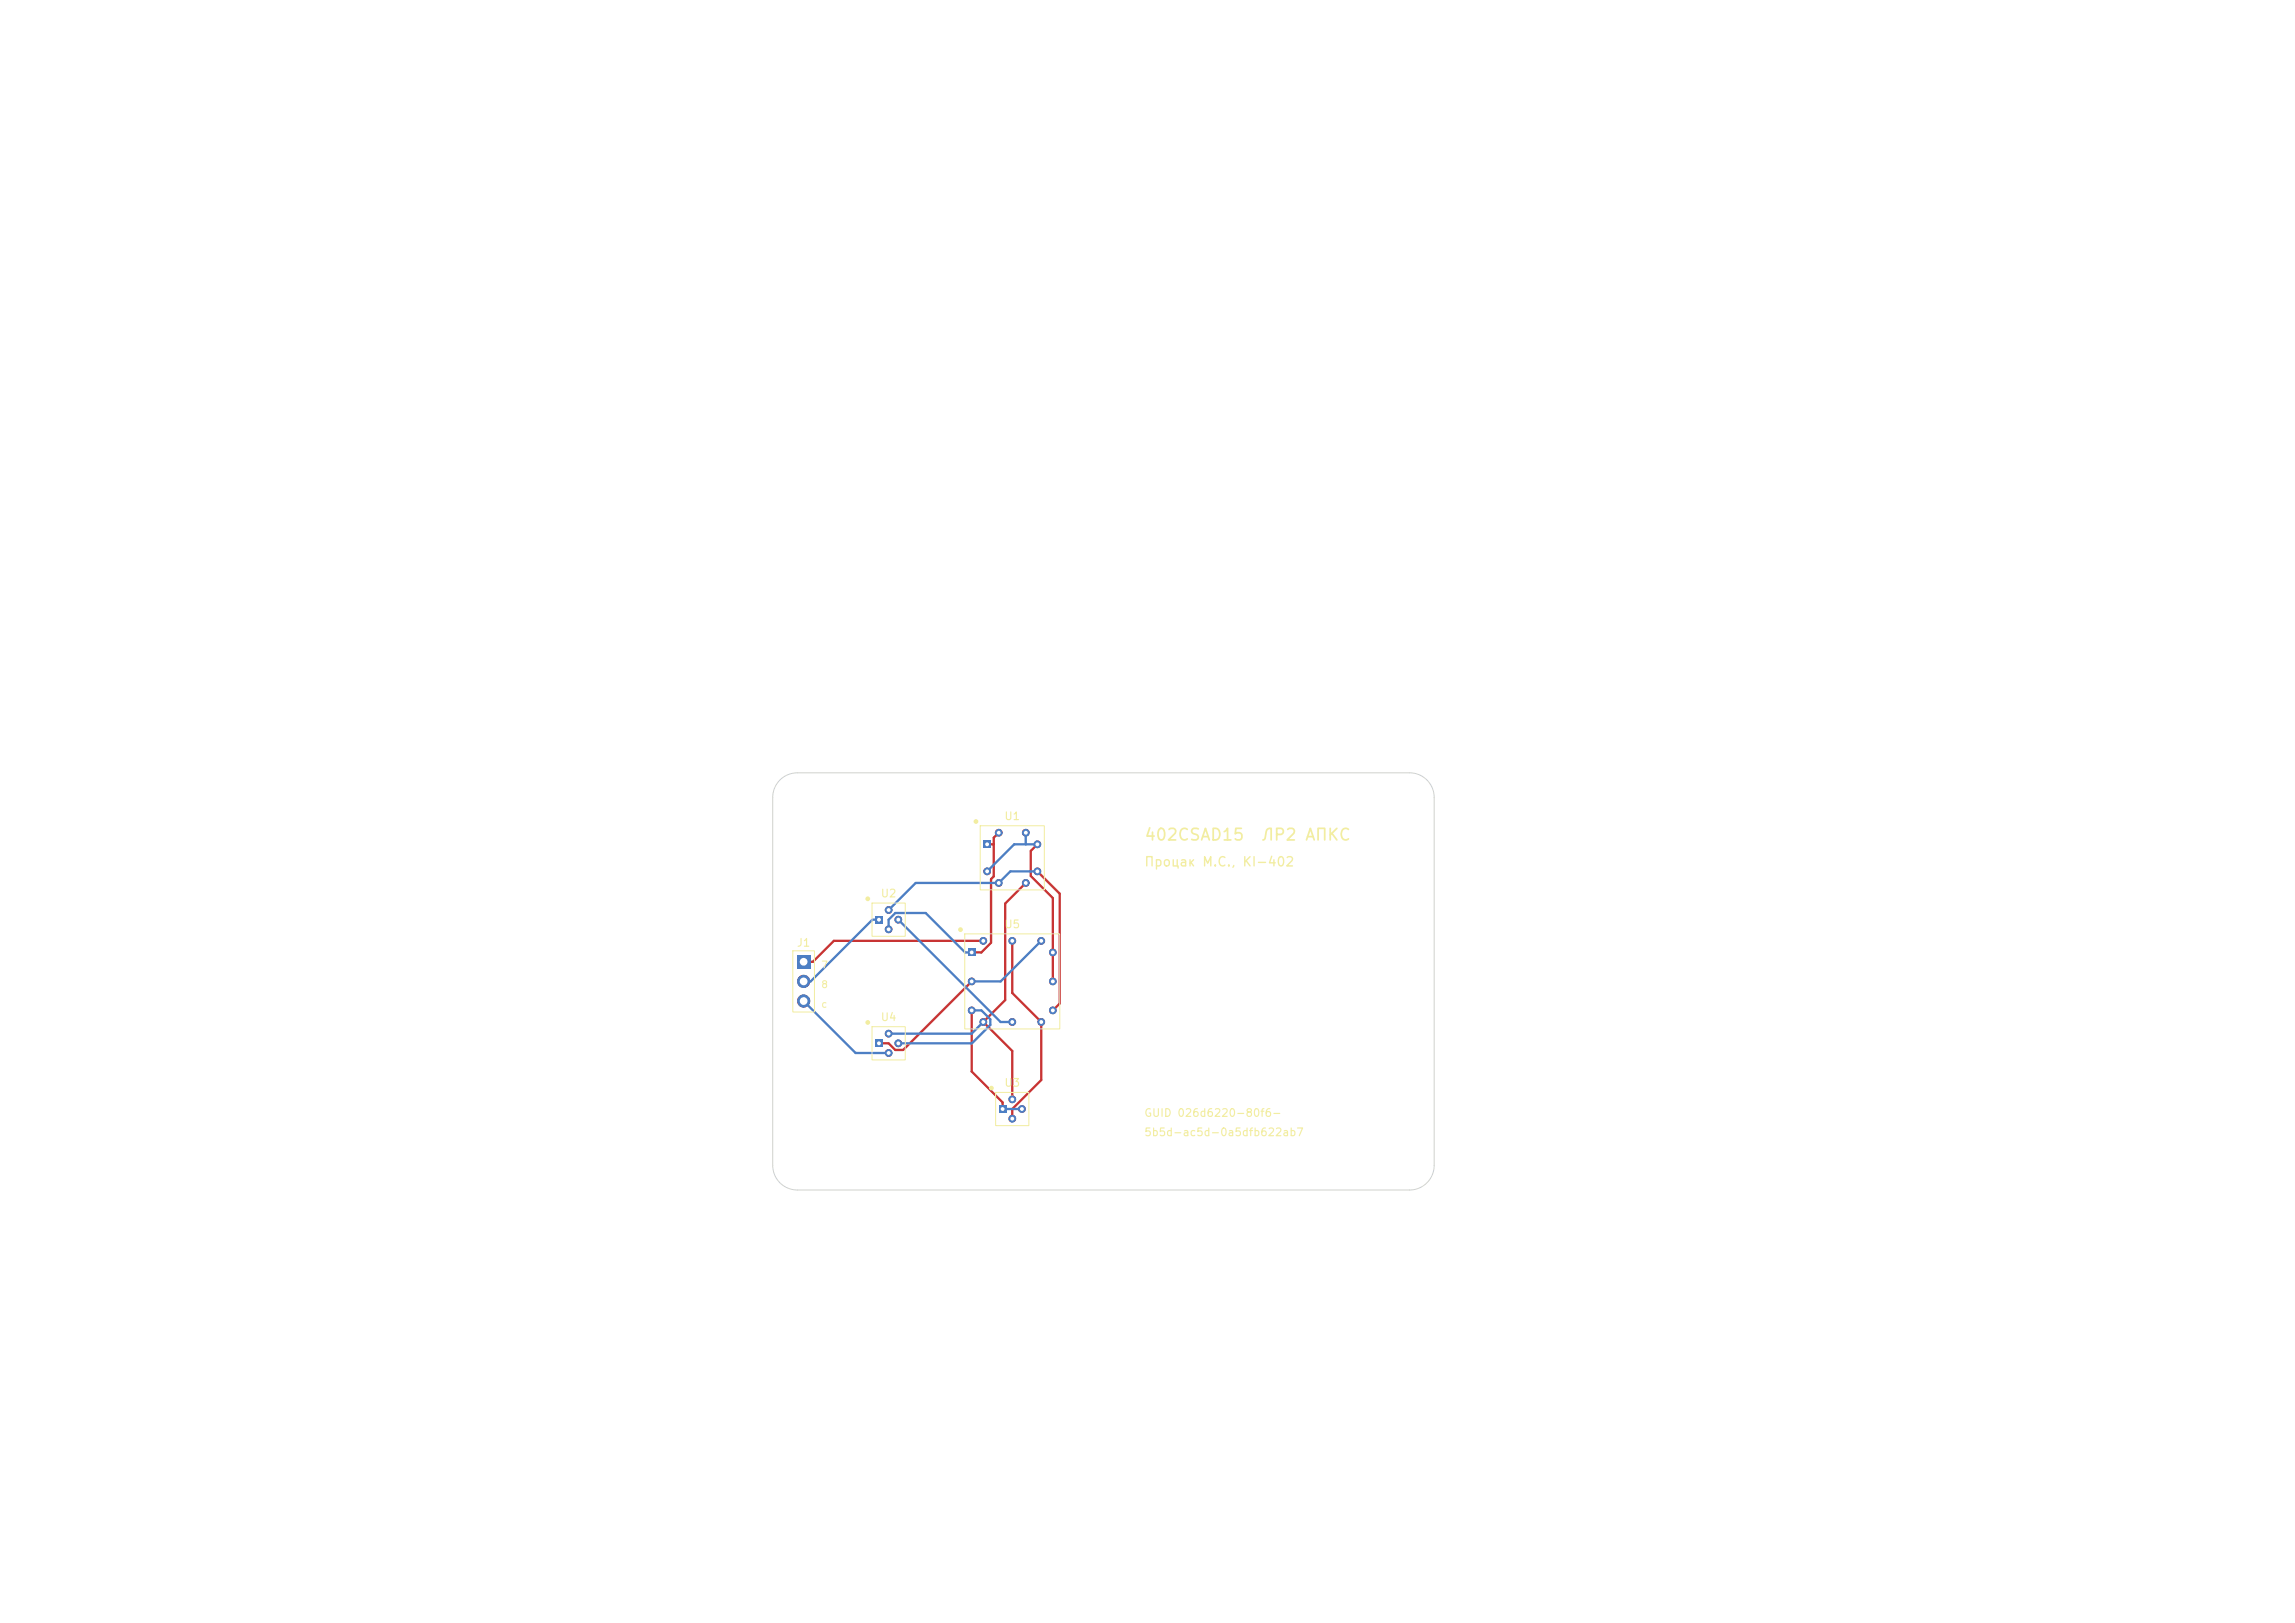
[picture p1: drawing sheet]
<svg xmlns="http://www.w3.org/2000/svg" width="297mm" height="210mm" viewBox="0 0 297 210" stroke-linecap="round" stroke-linejoin="round" font-family="sans-serif">
<defs><g id="words">
<g font-size="1.5" fill="#f2eda1">
<text x="148" y="109.1">402CSAD15</text>
<text x="163.1" y="109.1">ЛР2 АПКС</text>
</g>
<text font-size="1.2" fill="#f2eda1" x="148" y="112.4">Процак М.С., КІ-402</text>
<g font-size="1" fill="#f2eda1">
<text x="129.9" y="106.4">U1</text>
<text x="113.9" y="116.4">U2</text>
<text x="103" y="122.7">J1</text>
<text x="129.9" y="120.3">U5</text>
<text x="113.9" y="132.4">U4</text>
<text x="129.9" y="140.9">U3</text>
<text x="148" y="144.8">GUID 026d6220-80f6-</text>
<text x="148" y="147.3">5b5d-ac5d-0a5dfb622ab7</text>
</g>
<g font-size=".9" fill="#f2eda1">
<text x="106.2" y="125.5">7</text>
<text x="106.2" y="128.1">8</text>
<text x="106.2" y="130.6">c</text>
</g>
</g></defs>
<g fill="#c83434">
<path d="M129.3 143h.9v1h-.9z"/>
<path d="M103.1 123.6h1.7v1.7h-1.7z"/>
<path d="M113.2 118.5h1.1v1h-1.1z"/>
<path d="M113.2 134.5h1.1v1h-1.1z"/>
<path d="M125.2 122.7h1v1h-1z"/>
<path d="M127.2 108.8h1v1h-1z"/>
<circle cx="131" cy="144.7" r=".5"/>
<circle cx="132.3" cy="143.5" r=".5"/>
<circle cx="131" cy="142.3" r=".5"/>
<circle cx="104" cy="127" r=".85"/>
<circle cx="104" cy="129.5" r=".85"/>
<circle cx="115" cy="120.3" r=".5"/>
<circle cx="116.3" cy="119" r=".5"/>
<circle cx="115" cy="117.7" r=".5"/>
<circle cx="115" cy="136.3" r=".5"/>
<circle cx="116.3" cy="135" r=".5"/>
<circle cx="115" cy="133.7" r=".5"/>
<circle cx="125.7" cy="127" r=".5"/>
<circle cx="125.7" cy="130.7" r=".5"/>
<circle cx="127.3" cy="132.2" r=".5"/>
<circle cx="131" cy="132.2" r=".5"/>
<circle cx="134.7" cy="132.2" r=".5"/>
<circle cx="136.3" cy="130.7" r=".5"/>
<circle cx="136.3" cy="127" r=".5"/>
<circle cx="136.3" cy="123.2" r=".5"/>
<circle cx="134.7" cy="121.7" r=".5"/>
<circle cx="131" cy="121.7" r=".5"/>
<circle cx="127.3" cy="121.7" r=".5"/>
<circle cx="127.7" cy="112.7" r=".5"/>
<circle cx="129.2" cy="114.3" r=".5"/>
<circle cx="132.7" cy="114.3" r=".5"/>
<circle cx="134.3" cy="112.7" r=".5"/>
<circle cx="134.2" cy="109.3" r=".5"/>
<circle cx="132.7" cy="107.7" r=".5"/>
<circle cx="129.3" cy="107.7" r=".5"/>
</g>
<path d="M127.8 109.3h.8M129.3 107.8l-.7 .6v5l-.3 .3v8.3l-1.3 1.2h-1.2M132.8 114.3l-2.7 2.6v12.5l-2.9 2.8 3.8 3.8v6.3M134.3 112.8l2.8 2.8v14.2l-.9 .9M134.3 109.3l-.9 .8v3.2l2.8 2.9v10.8M125.8 130.7v7.9l3.9 4v.9M125.8 127l-8.9 8.9h-1l-.9-.9h-1.3M127.2 121.7h-19.3l-2.7 2.8h-1.2M131 121.7v6.8l3.7 3.7v7.6l-3.7 3.7v1.3" fill="none" stroke="#c83434" stroke-width=".3"/>
<g fill="#4d7fc4">
<path d="M129.3 143h.9v1h-.9z"/>
<path d="M103.1 123.6h1.7v1.7h-1.7z"/>
<path d="M113.2 118.5h1.1v1h-1.1z"/>
<path d="M113.2 134.5h1.1v1h-1.1z"/>
<path d="M125.2 122.7h1v1h-1z"/>
<path d="M127.2 108.8h1v1h-1z"/>
<circle cx="131" cy="144.7" r=".5"/>
<circle cx="132.3" cy="143.5" r=".5"/>
<circle cx="131" cy="142.3" r=".5"/>
<circle cx="104" cy="127" r=".85"/>
<circle cx="104" cy="129.5" r=".85"/>
<circle cx="115" cy="120.3" r=".5"/>
<circle cx="116.3" cy="119" r=".5"/>
<circle cx="115" cy="117.7" r=".5"/>
<circle cx="115" cy="136.3" r=".5"/>
<circle cx="116.3" cy="135" r=".5"/>
<circle cx="115" cy="133.7" r=".5"/>
<circle cx="125.7" cy="127" r=".5"/>
<circle cx="125.7" cy="130.7" r=".5"/>
<circle cx="127.3" cy="132.2" r=".5"/>
<circle cx="131" cy="132.2" r=".5"/>
<circle cx="134.7" cy="132.2" r=".5"/>
<circle cx="136.3" cy="130.7" r=".5"/>
<circle cx="136.3" cy="127" r=".5"/>
<circle cx="136.3" cy="123.2" r=".5"/>
<circle cx="134.7" cy="121.7" r=".5"/>
<circle cx="131" cy="121.7" r=".5"/>
<circle cx="127.3" cy="121.7" r=".5"/>
<circle cx="127.7" cy="112.7" r=".5"/>
<circle cx="129.2" cy="114.3" r=".5"/>
<circle cx="132.7" cy="114.3" r=".5"/>
<circle cx="134.3" cy="112.7" r=".5"/>
<circle cx="134.2" cy="109.3" r=".5"/>
<circle cx="132.7" cy="107.7" r=".5"/>
<circle cx="129.3" cy="107.7" r=".5"/>
</g>
<path d="M113.7 119h-.8l-8 8h-.9M116.2 119l13.3 13.2h1.5M132.8 107.8v1.5M134.3 112.8h-3.5l-1.5 1.5h-10.8l-3.5 3.5M134.3 109.3h-3.1l-3.4 3.5M104 129.5l6.7 6.8h4.3M115 120.3v-1.3l.9-.9h3.9l5.1 5.1h.9M125.8 130.7h1.2l1.2 1.2v.7l-2.4 2.4h-9.6M127.2 132.2l-1.5 1.6h-10.7M134.7 121.7l-5.2 5.3h-3.7M129.7 143.5h2.5" fill="none" stroke="#4d7fc4" stroke-width=".3"/>
<path d="M128.8 141.3h4.4v4.3h-4.4z" fill="none" stroke="#f2eda1" stroke-width=".13"/>
<circle cx="128.3" cy="140.8" r=".31" fill="#f2eda1"/>
<path d="M112.8 116.8h4.3v4.4h-4.3zM102.6 123h2.8v7.9h-2.8z" fill="none" stroke="#f2eda1" stroke-width=".13"/>
<circle cx="112.3" cy="116.3" r=".31" fill="#f2eda1"/>
<path d="M112.8 132.8h4.3v4.4h-4.3z" fill="none" stroke="#f2eda1" stroke-width=".13"/>
<circle cx="112.3" cy="132.3" r=".31" fill="#f2eda1"/>
<path d="M124.8 120.8h12.4v12.3h-12.4z" fill="none" stroke="#f2eda1" stroke-width=".13"/>
<circle cx="124.3" cy="120.3" r=".31" fill="#f2eda1"/>
<path d="M126.8 106.8h8.4v8.3h-8.4z" fill="none" stroke="#f2eda1" stroke-width=".13"/>
<circle cx="126.3" cy="106.3" r=".31" fill="#f2eda1"/>
<path d="M100.9 100.9a3.2 3.2 0 0 1 2.3-.9h79.2a3.2 3.2 0 0 1 3.2 3.2v47.6a3.2 3.2 0 0 1-3.2 3.2h-79.2a3.2 3.2 0 0 1-3.2-3.2v-47.6a3.2 3.2 0 0 1 .9-2.3z" fill="none" stroke="#d0d2cd" stroke-width=".13"/>
<g fill="#fff">
<circle cx="129.8" cy="143.5" r=".25"/>
<circle cx="131" cy="144.8" r=".25"/>
<circle cx="132.3" cy="143.5" r=".25"/>
<circle cx="131" cy="142.2" r=".25"/>
<circle cx="104" cy="124.4" r=".5"/>
<circle cx="104" cy="127" r=".5"/>
<circle cx="104" cy="129.5" r=".5"/>
<circle cx="113.7" cy="119" r=".25"/>
<circle cx="115" cy="120.2" r=".25"/>
<circle cx="116.2" cy="119" r=".25"/>
<circle cx="115" cy="117.7" r=".25"/>
<circle cx="113.7" cy="135" r=".25"/>
<circle cx="115" cy="136.2" r=".25"/>
<circle cx="116.2" cy="135" r=".25"/>
<circle cx="115" cy="133.8" r=".25"/>
<circle cx="125.7" cy="123.2" r=".25"/>
<circle cx="125.7" cy="127" r=".25"/>
<circle cx="125.7" cy="130.7" r=".25"/>
<circle cx="127.2" cy="132.2" r=".25"/>
<circle cx="131" cy="132.2" r=".25"/>
<circle cx="134.8" cy="132.2" r=".25"/>
<circle cx="136.2" cy="130.7" r=".25"/>
<circle cx="136.3" cy="127" r=".25"/>
<circle cx="136.2" cy="123.2" r=".25"/>
<circle cx="134.8" cy="121.7" r=".25"/>
<circle cx="131" cy="121.7" r=".25"/>
<circle cx="127.2" cy="121.7" r=".25"/>
<circle cx="127.8" cy="109.2" r=".25"/>
<circle cx="127.8" cy="112.7" r=".25"/>
<circle cx="129.2" cy="114.2" r=".25"/>
<circle cx="132.8" cy="114.2" r=".25"/>
<circle cx="134.3" cy="112.7" r=".25"/>
<circle cx="134.2" cy="109.2" r=".25"/>
<circle cx="132.8" cy="107.7" r=".25"/>
<circle cx="129.3" cy="107.7" r=".25"/>
</g>
<use href="#words"/>
</svg>
